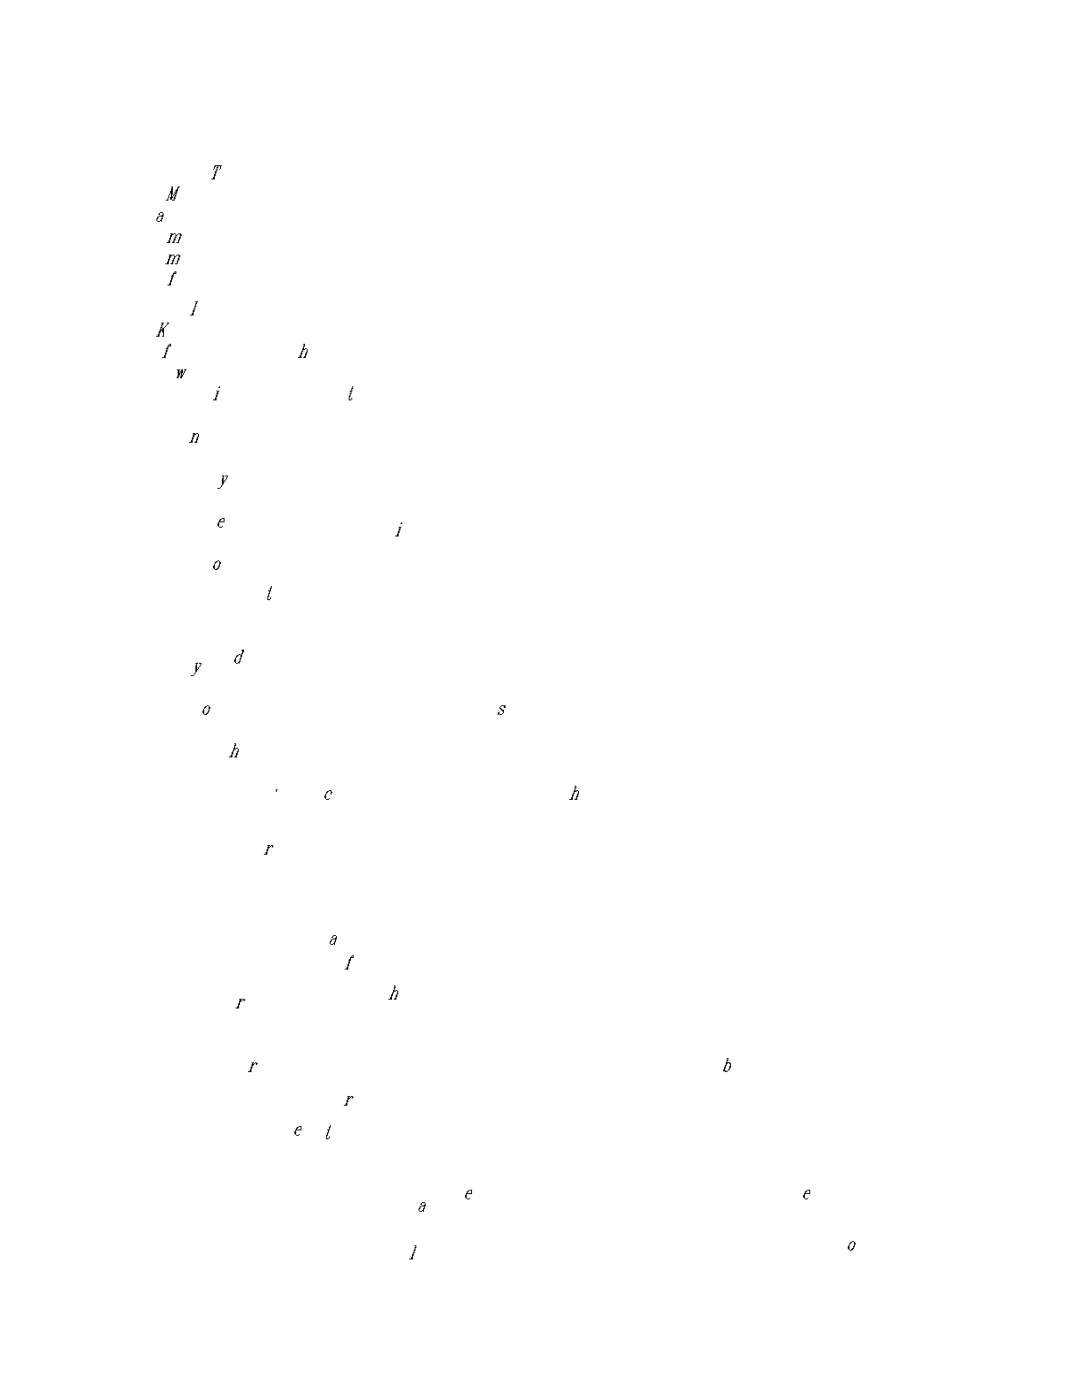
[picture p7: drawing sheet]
<svg xmlns="http://www.w3.org/2000/svg" width="216mm" height="279mm" viewBox="0 0 216 279" stroke-linecap="round" stroke-linejoin="round" font-family="sans-serif">
<g fill="#000">
<path d="M34.1 37.2h.4v1.6h-.2l.2 .7h-.2v.4h.4v-.6h.1v-.3h.2v-.4h-.2v.4l-.3 .2v-.2h.2v-.4h.1v-.3l.4 .2v-.2h-.2v-.4l.4-.2v-.3h.1v-.2h.4v.2l-.4 .2v.5h-.1v.5h-.2v.6h-.2v.5h-.2v.3h-.5v-.1h-.3v-.6h.1v-.7h-.1v.4h-.2l-.2 1h-.5v-.1h.3v-.4h.2v-.5h.2v-.4h.2l.1-1h.2zM43.7 77.1h.2v.3h-.3zM43.2 78h.5v.1h-.1v.6h-.2v.5h-.2v.7h-.7v-.2h.4v-.3h.1l.2-1.1h.2zM54.1 116.9h.1v.6h-.1l-.2 1h-.2v.6h-.2v.5h.4v.2h-.5v-.9h.1v-.5h.2v-.4h-.2v-.2h.4v-.5h.2zM53.9 119.2h.2v.4h-.2zM65.1 158h.2v-.1h.3v-.2h.5v.3h.2v.2h-.2v.4h-.1v-.7h-.4l-.2 .3-.3 .2v1.1h.5v.1h-.5l-.2-.3h-.2v-.6h.2v-.3h.2zM65.6 159.3h.2v.2h-.2zM78.6 196.7h.3v.5h-.1v.5h.1v.2h-.3v.4h-.2v.5h-.2v.7h-.7v-.2h.4v-.3h.2v-.6h.1v-.3h.2v-.5h.2v-.6h.2zM78.9 197.6h.4v.1h.2v.7h-.2l-.2 1.1h-.5v-.2l.3-.2v-.5h.2v-.3h.2v-.6h-.4zM93.3 237.6h.4l-.4 .5h.7v-.5h-.3v-.2h.5v.9h-1.1v.9h.6v.2h-.6l-.1-.4h-.2v-.5h.2v-.4h.1v-.3h.2zM93.7 239h.1v.2h-.1zM108.9 254h1.4zM126.3 254h1.4zM144.9 254h.4zM184.6 254h2.1z"/>
<path d="M42.9 33h1.4v.2h-.2v.5h-.2v.2h-.2v-.2h.2v-.5h-.3v.3h-.2v.5h-.2v.6h-.2v.5h-.1v.7h-.7v-.2h.3v-.3h.2v-.6h.2v-.5h.1v-.3h.2v-.6h.2v-.1h-.4v.1h-.1v.4l-.4 .2zM60.5 68.6h.4v.5h-.2v.6h.2v.1h-.4v.4h-.2v.5h-.2v.7h-.7v-.1h.4v-.4h.2v-.5h.1v-.4h.2v-.5h.2v-.5h.2zM60.9 69.5h.3v.2h.2v.7h-.2v.5h-.2v.5h-.5l.2-.3h.2v-.5h.1v-.4h.2v-.5h-.3zM80.1 104.2h.2v.4h-.4zM79.6 105.1h.5v.2h-.2v.5h-.2v.6h-.1v.7h-.8v-.2h.4v-.4h.2l.2-1h.1zM99.7 141.1h.1l.2-.3h.9v.5h-.4v-.4h-.5v.2h-.2l.4 .5h.3v.7l-.3 .2v.2h-.5v-.2h.5v-.2h.2v-.3h-.2l-.2-.4-.3-.1zM99.5 142h.2v.5l-.4 .2v-.5h.2zM145 211.1h.3v.6h-.1v.3h.5v.2h.2v.9h-.2v.3h-.2l-.3 .6h-.6v-.2h-.3v-.4h.2v-.5h.1v-.4h.2l.2-1h.2zM145 212.4l-.4 1.2h.2v.2h.4v-.2h.1v-.3h.2v-.6h.2v-.3h-.2v-.2h-.3v.2zM169.7 247.8l.7-.2 .2 .4h.1v.4h-.1v.5h-.2v.3h-.2l-.2 .4h-.5v-.2h.4l.1-.3h.2v-.4h.2v-.9h-.4v.2l-.5 .4v1l-.3-.2v-.5h.1v-.3h.2v-.4h.2z"/>
<path d="M31.9 42.3h.6v.2h.1v.7h-.1v.5h-.2v.6h-.2v-.2h-.2v.2h-.5v-.2h.5v-.2h.2v-.3h.2v-.4h-.5v.2h-.2v.3h-.2v.4h-.2v-.5h.2v-.4h.4v-.2h.5v-.1h.2v-.4h-.6v.4h-.3zM38.5 86.4h.5l.2 .4h-.4v.3h-.2v.6h-.1v.7h-.8v-.2h.4v-.4h.2v-.5h.2v-.5h.1zM39.2 86.4h.3v.2h.2v.7h-.2l-.2 1.1h-.5l.2-.4h.2v-.5h.1v-.4h.2v-.5h-.3zM48.2 129.6h.5v.6h-.2v.3h-.2v.6h-.1v.5h-.2v.5h-.2v.4h-.2v-.2h-.2v.2h-.3v-.2h.3l.2-.4h.2v-.5h.2v-.7h.2v-.3h.1v-.6h-.1zM47.1 130.9h.2v-.2h.3v-.2h.4v.2h-.4l-.2 .4-.3 .1v1.1h-.2v-.2h-.2v-.5h.2v-.4h.2zM69.3 218.7h.5l.2 .4-.5 .3v.6h-.2v.7h-.7v-.2h.4v-.4h.1l.2-1h.2zM70 218.7h.4l.2 .4-.4 .2v-.4h-.2zM69.7 218.9v.2h.1v-.2zM82.2 254h1.4zM83.1 254h.2zM97.2 254h1.2zM96.8 254h.4zM112.7 254h2.1zM131.2 254h1.6zM150.6 254h1.4zM151.7 254h.9zM172.7 254h1.2zM172.3 254h.4z"/>
<path d="M33.7 50.8h.5l.2 .4h-.4v.3h-.1v.5h-.2v.7h-.7v-.1h.3v-.4h.2v-.5h.2v-.5h.2zM34.4 50.8h.3l.4 .5h-.2v.4h-.2l-.1 1h-.6v-.1l.4-.2v-.5h.2v-.4h.1v-.5h-.3zM35.3 50.8h.5v.2h.2v.3h-.2v.6h-.2v.3h-.1v.5h-.6v-.1h.4v-.6h.2v-.5h.1v-.5h-.3v.2h-.2zM43.7 103.7h.2v-.2h.4l-.4 .6h.7v-.6h-.3v-.1h.5v.8h-1.1v.9h.6v.2h-.6v-.2l-.3-.1v-.6h.2zM44.3 105h.1v.1h-.1zM55 157.5h.4v.2h-.2v.3h-.2zM81.5 254h1.4zM96.8 254h1.4zM97.9 254h.9zM115 254h1.6zM114.7 254h1.2zM154.7 254h.9zM155.2 254h.2zM176.4 254h1.6z"/>
<path d="M34 46.6h.5l.2 .3h-.4v.4h-.2v.5h-.1v.7h-.8v-.2h.4v-.3h.2v-.6h.2v-.5h.1zM34.7 46.6h.3l.4 .5h-.2v.3h-.2l-.2 1.1h-.5v-.2l.4-.1v-.6h.1v-.3h.2v-.6h-.3zM35.5 46.6h.6v.1h.1v.4h-.1v.5h-.2v.4h-.2v.5h-.5v-.2h.3v-.5h.2v-.5h.2v-.6h-.4v.2h-.1zM44.3 94.9h.5v.2h-.2v1h.2v.2h-.2v.4l-.3 .1v.4h-.2l-.2 .3h-.5v-.1h.5v-.2h.2v-.4h.2v-1.4h.1v-.3h-.1zM45 94.9h.5v.3h-.2v.4l-.3 .2v.3h-.2v-.3l.4-.2v-.4h.1v-.1h-.3zM69.8 191h.2v-.1l.4 .1-.2-.3h.4v.5h-.6v.5h-.2v.6h-.1v.5h-.2v.7h-.7v-.2h.3v-.3h.2v-.6h.2v-.5h.2l-.2-.3 .3-.2zM84.2 239.9h.6v.2h.1v.7h-.1l-.2 1h-.2v-.1h-.2v.1h-.5v-.1h.5v-.2h.2v-.4h.2v-.3h-.6v.1h-.1v.4h-.2v.4h-.2v-.6h.2v-.3h.3v-.2h.6v-.2h.2v-.3h-.6v.3h-.3zM99.3 254h1.4zM100.4 254h1zM101.2 254h1.1zM119.3 254h.4zM118.3 254h1.2zM138.1 254h1.4zM158.7 254h1.4zM160.1 254h.7zM181.5 254h.4z"/>
<path d="M34.8 54.2h.4v.5h-.5v.5h-.2l-.2 1.1h-.2v.7h-.7v-.2h.4v-.4h.2l.1-1h.2l-.2-.4 .4-.1v-.4h.2v-.2l.3 .2zM42.9 112.2h.1v-.2h.4v-.2h.3l.2 .4h.2v.3h-.2v.6h-.2v.3h-.1l-.2 .4h-.5v-.2h.3v-.2l.4-.2v-.3h.1v-.9h-.3v.2l-.5 .3v1.1h-.2v-.2h-.2v-.5h.2v-.4h.2zM53.4 168.6h.5l.2 .4-.6 .3v.6h-.1v.7h-.7v-.2h.3v-.4h.2v-.5h.2v-.5h.1zM54.1 168.6h.3v.2h.2l-.2 .4h-.2v-.4h-.1zM53.7 168.8v.2h.2v-.2zM65.8 224.5h.2v.6h-.2v.5h-.2v.5h-.2v.6h-.1v.5h.3v.2h-.5v-.9h.2v-.5h.1v-.4h-.1v-.2h.3v-.5h.2zM65.6 226.8h.2v.4h-.2zM78.8 254h.3zM77.7 254h1.2zM91.7 254h1.8zM107.9 254h.3zM106.8 254h1.2zM123.1 254h1.4zM124 254h.2zM141 254h1.6zM140.7 254h1.2zM180.4 254h1.4zM181.4 254h1.1zM182.3 254h1.1z"/>
<path d="M32.2 64.4h.5v.2h-.2v.3h-.1v.5h.3v1.8h-.3v-.2h.1v-.7h-.1v-.3l-.4 .1v.4h-.2v.7h-.7v-.2h.4v-.3h.2v-.6h.1v-.3h.2v-.5h.2v-.6h.2zM33.2 64.4h.6v.2h-.2v.1l-.5 .4-.2 .3h-.2l.2-.3 .3-.2v-.2h.2zM32.2 65.4v.4h.2v-.4zM39 132.3h.5v.2h-.2v1h.2v.2h-.2v.4l-.3 .1v.4l-.4 .2v.1h-.5v-.1h.5v-.2h.2v-.4h.2v-1.4h.2v-.3h-.2zM39.7 132.3h.5v.3h-.2v.4l-.3 .2v.3h-.2v-.3h.2v-.2h.2v-.4h.1v-.1h-.3zM47.7 199.3h.5l.2 .4-.5 .3v.6h-.2v.7h-.7v-.2h.4v-.4h.1v-.5h.2v-.5h.2zM48.4 199.3h.4l.1 .4-.3 .1v-.3h-.2zM48.1 199.5v.2h.1v-.2zM57.5 254h1.4zM69.1 254h1.4zM70.1 254h.9zM98.2 254h1.4zM114.7 254h1.4zM115.7 254h.9zM134 254h1.6zM133.6 254h1.2zM175.4 254h1.6zM177 254h1.1zM176.5 254h.2z"/>
<path d="M33.6 68.8l.4 .2-.2-.4h.3v.5h-.5l-.2 1.1h-.2v.5h-.1v.7h-.7v-.1h.3v-.4h.2v-.5h.2v-.6h.1l-.1-.3 .3-.2v-.3h.2zM40.7 141.1h.2v-.2h.4v-.1h.3l.2 .3h.2v.4h-.2v.5h-.2v.3h-.1l-.2 .4h-.6v-.2h.4l.2-.3h.2v-.4h.1v-.9h-.3l-.2 .4-.4 .2v1h-.1v-.2h-.2v-.5h.2zM50.2 212h.5l.2 .4-.5 .3v.6h-.2v.7h-.7v-.2h.3v-.4h.2v-.5h.2v-.5h.2zM50.9 212h.3l.2 .4-.3 .1v-.3h-.2zM50.5 212.2v.2h.2v-.2zM60.1 254h2.2zM73.8 254h.4zM72.8 254h1.2zM86.6 254h.5zM87.1 254h.9zM102 254h.4zM101 254h1.2zM116.8 254h1.4zM117.8 254h.9zM134.1 254h2.2zM174.4 254h1.4zM175.2 254h.2z"/>
<path d="M35.3 73.7h.7v.2h-.2v.5h.2v.4h-.2l-.2 .7h-.3v-.4h.2v-1.2h-.2zM36.2 73.7h.3v.7h.2v.4h-.2l-.2 .7h-.3v-.5h.2v-.6h-.2v-.3h.2zM36.7 73.7h.5l-.2 .4h-.1v.3h-.2v-.3h.2zM36.3 74.4v.4h.2v-.4zM46.7 148.3h.4v.6h-.2v.5h.2v.2h-.4v.3h-.1v.6h-.2v.7h-.7v-.2h.3v-.4h.2v-.5h.2v-.3h.2v-.6h.1v-.5h.2zM47.1 149.2h.3v.2h.2v.7h-.2l-.1 1.1h-.6l.2-.4h.2v-.5h.2v-.4h.1v-.5h-.3zM59.1 225.1h.2v-.2h.3l-.3 .5h.7v-.5h-.4v-.2h.5v.9h-1v.9h.5v.2h-.5l-.2-.4h-.2v-.5h.2zM59.6 226.3h.2v.2h-.2zM72.7 254h1.4zM74.1 254h.5zM73.7 254h.2zM88.7 254h1.4zM89.6 254h.2zM124.4 254h1.5zM165.6 254h1.6zM165.3 254h1.2zM188 254h1.6z"/>
<path d="M39 60.1h.5v.2h-.2v.4h-.1v.5h-.2l-.2 1.1h-.2v.7h-.7v-.2h.4v-.4h.2v-.5h.1v-.3h.2v-.6h.2v-.5h.2zM66.5 186.6h.5v.2h.2v.7h-.2l-.1 1.1h-.2v-.2h-.2v.2h-.5v-.2h.5v-.2h.2v-.3h.2v-.4h-.6v.2h-.2v.3h-.1v.4h-.2v-.5h.2v-.4h.3v-.2h.6v-.2h.1v-.3h-.5v.3h-.4zM82.7 248.5h.4v.6h-.2l-.2 1h-.2v.5h-.1v.8h-.7v-.2h.3v-.4h.2v-.5h.2v-.4h.1v-.5h.2v-.5h.2zM99.3 254h1.2zM99 254h.3zM117.7 254h1.5zM160 254h1.6zM159.6 254h1.3zM183.1 254h1.4zM184 254h.1z"/>
<path d="M70.3 77.1h.2v.5h-.2v.5h-.2v.6h-.2v.5h-.1v.5h.3v.2h-.5v-.9h.2v-.5h.1v-.4h-.1v-.1h.3v-.6h.2zM70.1 79.4h.2v.3h-.2zM114.7 156.8h.3v.5h-.2v.6h.2v.1h-.3v.4h-.2v.5h-.2v.7h-.7v-.1h.3v-.4h.2v-.5h.2v-.4h.2v-.5h.2v-.5h.1zM115 157.7h.4v.2h.1v.7h-.1l-.2 1h-.5l.1-.3h.2v-.6h.2v-.3h.2v-.5h-.4zM160.8 237.6h.3l-.3 .5h.7v-.5h-.4v-.2h.6v.9h-1.1v.9h.5v.2h-.5l-.2-.4h-.2v-.5h.2v-.4h.2v-.3h.2zM161.1 239h.2v.2h-.2z"/>
</g>
</svg>
